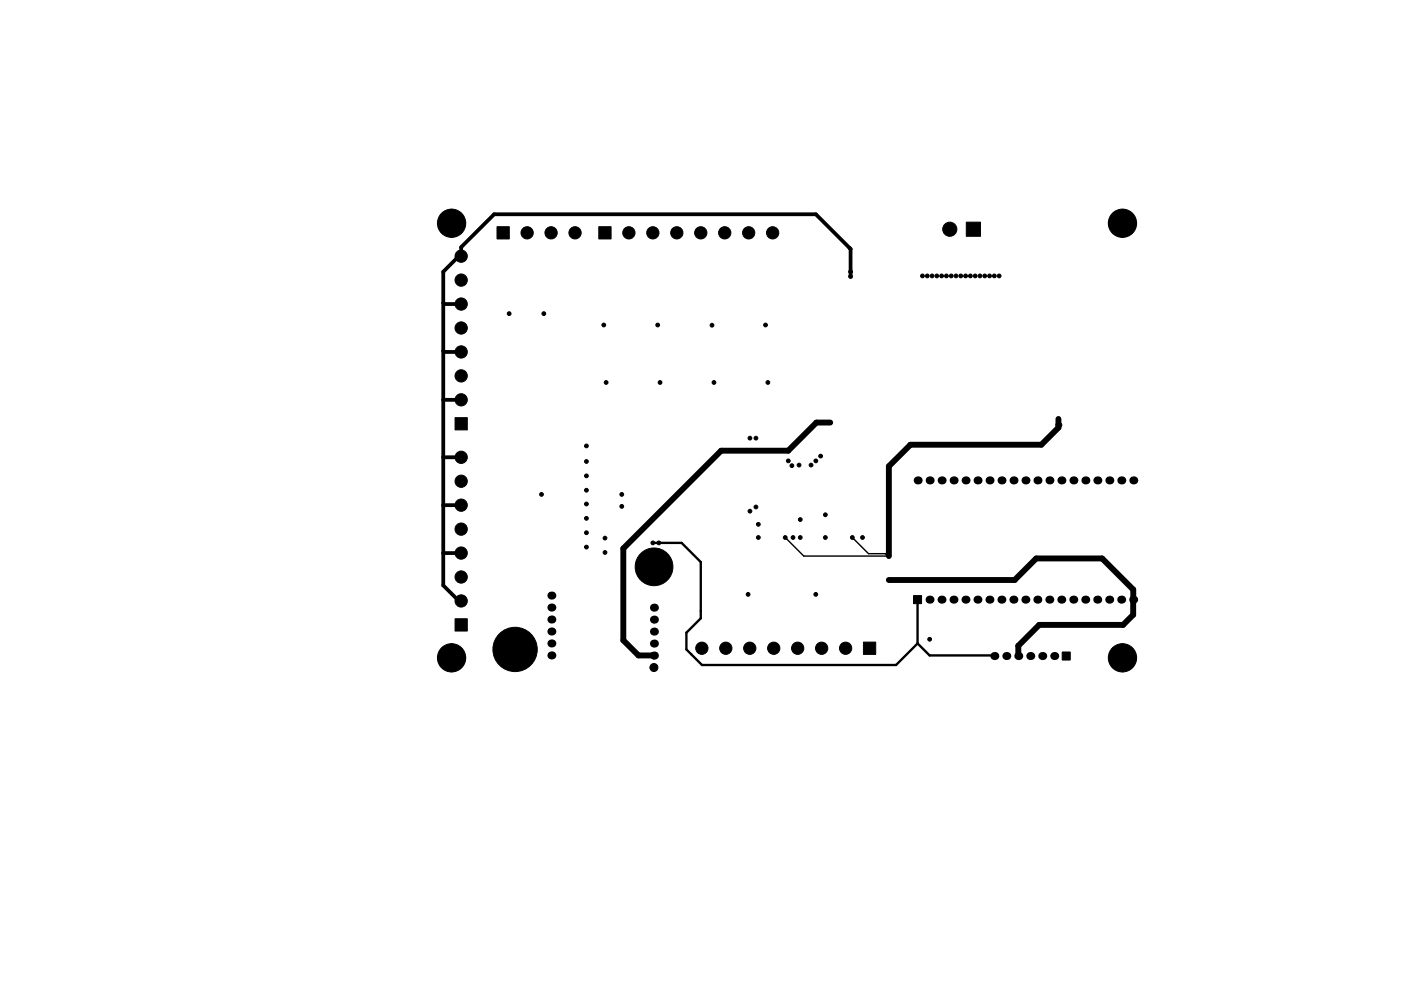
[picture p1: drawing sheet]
<svg xmlns="http://www.w3.org/2000/svg" width="297mm" height="210mm" viewBox="0 0 297 210" stroke-linecap="round" stroke-linejoin="round" font-family="sans-serif">
<g fill="#000">
<circle cx="224.4" cy="90.2" r=".63"/>
<circle cx="139.7" cy="115.2" r=".25"/>
<circle cx="194.6" cy="101.9" r=".85"/>
<circle cx="197.1" cy="101.9" r=".85"/>
<circle cx="199.6" cy="101.9" r=".85"/>
<circle cx="202.2" cy="101.9" r=".85"/>
<circle cx="204.7" cy="101.9" r=".85"/>
<circle cx="207.3" cy="101.9" r=".85"/>
<circle cx="209.8" cy="101.9" r=".85"/>
<circle cx="212.3" cy="101.9" r=".85"/>
<circle cx="214.9" cy="101.9" r=".85"/>
<circle cx="217.4" cy="101.9" r=".85"/>
<circle cx="220" cy="101.9" r=".85"/>
<circle cx="222.5" cy="101.9" r=".85"/>
<circle cx="225" cy="101.9" r=".85"/>
<circle cx="227.6" cy="101.9" r=".85"/>
<circle cx="230.1" cy="101.9" r=".85"/>
<circle cx="232.7" cy="101.9" r=".85"/>
<circle cx="235.2" cy="101.9" r=".85"/>
<circle cx="237.7" cy="101.9" r=".85"/>
<circle cx="240.3" cy="101.9" r=".85"/>
<circle cx="116.9" cy="131.4" r=".85"/>
<circle cx="116.9" cy="136.5" r=".85"/>
<circle cx="116.9" cy="139.1" r=".85"/>
<circle cx="116.9" cy="126.4" r=".85"/>
<circle cx="116.9" cy="128.9" r=".85"/>
<circle cx="116.9" cy="134" r=".85"/>
<circle cx="138.6" cy="131.5" r=".85"/>
<circle cx="138.6" cy="134" r=".85"/>
<circle cx="138.6" cy="128.9" r=".85"/>
<circle cx="138.6" cy="136.5" r=".85"/>
<circle cx="138.6" cy="139.1" r=".85"/>
<circle cx="197.1" cy="127.2" r=".85"/>
<circle cx="199.6" cy="127.2" r=".85"/>
<circle cx="202.2" cy="127.2" r=".85"/>
<circle cx="204.7" cy="127.2" r=".85"/>
<circle cx="207.2" cy="127.2" r=".85"/>
<circle cx="209.8" cy="127.2" r=".85"/>
<circle cx="210.8" cy="139.2" r=".85"/>
<circle cx="212.3" cy="127.2" r=".85"/>
<circle cx="213.4" cy="139.2" r=".85"/>
<circle cx="214.9" cy="127.2" r=".85"/>
<circle cx="215.9" cy="139.2" r=".85"/>
<circle cx="217.4" cy="127.2" r=".85"/>
<circle cx="218.4" cy="139.2" r=".85"/>
<circle cx="219.9" cy="127.2" r=".85"/>
<circle cx="221" cy="139.2" r=".85"/>
<circle cx="222.5" cy="127.2" r=".85"/>
<circle cx="223.5" cy="139.2" r=".85"/>
<circle cx="225" cy="127.2" r=".85"/>
<circle cx="227.6" cy="127.2" r=".85"/>
<circle cx="230.1" cy="127.2" r=".85"/>
<circle cx="232.6" cy="127.2" r=".85"/>
<circle cx="235.2" cy="127.2" r=".85"/>
<circle cx="237.7" cy="127.2" r=".85"/>
<circle cx="240.3" cy="127.2" r=".85"/>
</g>
<g fill="#000" stroke="#000" stroke-width=".21">
<path d="M105.4 48.1h2.6v2.6h-2.6zM127 48.1h2.6v2.6h-2.6zM204.9 47.1h3v3h-3zM96.5 88.6h2.6v2.6h-2.6zM96.5 131.3h2.6v2.6h-2.6zM183.1 136.2h2.6v2.6h-2.6zM193.7 126.4h1.7v1.7h-1.7zM225.2 138.3h1.7v1.7h-1.7z"/>
<circle cx="93.2" cy="47.4" r=".4"/>
<circle cx="94" cy="45.6" r=".4"/>
<circle cx="94" cy="49.1" r=".4"/>
<circle cx="95.7" cy="47.4" r="3"/>
<circle cx="95.7" cy="44.8" r=".4"/>
<circle cx="95.7" cy="49.9" r=".4"/>
<circle cx="97.5" cy="45.6" r=".4"/>
<circle cx="97.5" cy="49.1" r=".4"/>
<circle cx="97.8" cy="59.4" r="1.3"/>
<circle cx="97.8" cy="54.4" r="1.3"/>
<circle cx="98.3" cy="47.4" r=".4"/>
<circle cx="111.8" cy="49.4" r="1.3"/>
<circle cx="116.8" cy="49.4" r="1.3"/>
<circle cx="121.9" cy="49.4" r="1.3"/>
<circle cx="133.3" cy="49.4" r="1.3"/>
<circle cx="138.4" cy="49.4" r="1.3"/>
<circle cx="143.5" cy="49.4" r="1.3"/>
<circle cx="148.6" cy="49.4" r="1.3"/>
<circle cx="153.7" cy="49.4" r="1.3"/>
<circle cx="158.7" cy="49.4" r="1.3"/>
<circle cx="163.8" cy="49.4" r="1.3"/>
<circle cx="180.3" cy="58.7" r=".4"/>
<circle cx="180.3" cy="57.7" r=".4"/>
<circle cx="195.6" cy="58.5" r=".4"/>
<circle cx="196.6" cy="58.5" r=".4"/>
<circle cx="197.6" cy="58.5" r=".4"/>
<circle cx="198.6" cy="58.5" r=".4"/>
<circle cx="199.6" cy="58.5" r=".4"/>
<circle cx="200.7" cy="58.5" r=".4"/>
<circle cx="201.4" cy="48.6" r="1.5"/>
<circle cx="201.7" cy="58.5" r=".4"/>
<circle cx="202.7" cy="58.5" r=".4"/>
<circle cx="203.7" cy="58.5" r=".4"/>
<circle cx="204.7" cy="58.5" r=".4"/>
<circle cx="205.7" cy="58.5" r=".4"/>
<circle cx="206.8" cy="58.5" r=".4"/>
<circle cx="207.8" cy="58.5" r=".4"/>
<circle cx="208.8" cy="58.5" r=".4"/>
<circle cx="209.8" cy="58.5" r=".4"/>
<circle cx="210.8" cy="58.5" r=".4"/>
<circle cx="211.8" cy="58.5" r=".4"/>
<circle cx="235.4" cy="47.4" r=".4"/>
<circle cx="236.2" cy="45.6" r=".4"/>
<circle cx="236.2" cy="49.1" r=".4"/>
<circle cx="238" cy="47.4" r="3"/>
<circle cx="238" cy="49.9" r=".4"/>
<circle cx="238" cy="44.8" r=".4"/>
<circle cx="239.8" cy="45.6" r=".4"/>
<circle cx="239.8" cy="49.1" r=".4"/>
<circle cx="240.5" cy="47.4" r=".4"/>
<circle cx="97.8" cy="79.8" r="1.3"/>
<circle cx="97.8" cy="74.7" r="1.3"/>
<circle cx="97.8" cy="69.6" r="1.3"/>
<circle cx="97.8" cy="64.5" r="1.3"/>
<circle cx="108" cy="66.5" r=".4"/>
<circle cx="115.3" cy="66.5" r=".4"/>
<circle cx="128" cy="69" r=".4"/>
<circle cx="139.4" cy="69" r=".4"/>
<circle cx="151" cy="69" r=".4"/>
<circle cx="162.3" cy="69" r=".4"/>
<circle cx="97.8" cy="84.8" r="1.3"/>
<circle cx="97.8" cy="97" r="1.3"/>
<circle cx="124.3" cy="94.6" r=".4"/>
<circle cx="124.3" cy="97.9" r=".4"/>
<circle cx="128.5" cy="81.1" r=".4"/>
<circle cx="139.9" cy="81.1" r=".4"/>
<circle cx="151.4" cy="81.1" r=".4"/>
<circle cx="159" cy="93" r=".4"/>
<circle cx="160.3" cy="93" r=".4"/>
<circle cx="162.8" cy="81.1" r=".4"/>
<circle cx="167.1" cy="97.8" r=".4"/>
<circle cx="167.9" cy="98.8" r=".4"/>
<circle cx="169.4" cy="98.7" r=".4"/>
<circle cx="172" cy="98.7" r=".4"/>
<circle cx="173" cy="97.8" r=".4"/>
<circle cx="174" cy="96.8" r=".4"/>
<circle cx="174.8" cy="89.7" r=".4"/>
<circle cx="176" cy="89.7" r=".4"/>
<circle cx="224.4" cy="88.9" r=".4"/>
<circle cx="224.4" cy="90.2" r=".4"/>
<circle cx="97.8" cy="117.3" r="1.3"/>
<circle cx="97.8" cy="102.1" r="1.3"/>
<circle cx="97.8" cy="112.3" r="1.3"/>
<circle cx="97.8" cy="107.2" r="1.3"/>
<circle cx="114.8" cy="104.9" r=".4"/>
<circle cx="124.3" cy="116.1" r=".4"/>
<circle cx="124.3" cy="101" r=".4"/>
<circle cx="124.3" cy="110" r=".4"/>
<circle cx="124.3" cy="113" r=".4"/>
<circle cx="124.3" cy="106.9" r=".4"/>
<circle cx="124.3" cy="104" r=".4"/>
<circle cx="128.3" cy="117.2" r=".4"/>
<circle cx="128.3" cy="114.2" r=".4"/>
<circle cx="131.8" cy="107.4" r=".4"/>
<circle cx="131.8" cy="104.9" r=".4"/>
<circle cx="138.4" cy="115.2" r=".4"/>
<circle cx="139.7" cy="115.2" r=".4"/>
<circle cx="159" cy="108.5" r=".4"/>
<circle cx="160.3" cy="107.6" r=".4"/>
<circle cx="160.8" cy="114" r=".4"/>
<circle cx="160.8" cy="111.2" r=".4"/>
<circle cx="166.5" cy="114" r=".4"/>
<circle cx="168.1" cy="114" r=".4"/>
<circle cx="169.7" cy="114" r=".4"/>
<circle cx="169.7" cy="110.2" r=".4"/>
<circle cx="175" cy="109.2" r=".4"/>
<circle cx="175" cy="114" r=".4"/>
<circle cx="180.7" cy="114" r=".4"/>
<circle cx="182.9" cy="114" r=".4"/>
<circle cx="188.5" cy="118" r=".4"/>
<circle cx="93.2" cy="139.6" r=".4"/>
<circle cx="94" cy="137.8" r=".4"/>
<circle cx="95.7" cy="139.6" r="3"/>
<circle cx="95.7" cy="137" r=".4"/>
<circle cx="97.5" cy="137.8" r=".4"/>
<circle cx="97.8" cy="122.4" r="1.3"/>
<circle cx="97.8" cy="127.5" r="1.3"/>
<circle cx="98.3" cy="139.6" r=".4"/>
<circle cx="109.2" cy="137.8" r="4.7"/>
<circle cx="132.2" cy="125.3" r=".4"/>
<circle cx="132.2" cy="126.4" r=".4"/>
<circle cx="138.7" cy="120.3" r="4"/>
<circle cx="148.8" cy="137.5" r="1.3"/>
<circle cx="153.9" cy="137.5" r="1.3"/>
<circle cx="158.6" cy="126.1" r=".4"/>
<circle cx="159" cy="137.5" r="1.3"/>
<circle cx="164" cy="137.5" r="1.3"/>
<circle cx="169.1" cy="137.5" r="1.3"/>
<circle cx="173" cy="126.1" r=".4"/>
<circle cx="174.2" cy="137.5" r="1.3"/>
<circle cx="179.3" cy="137.5" r="1.3"/>
<circle cx="188.5" cy="123.1" r=".4"/>
<circle cx="197.1" cy="135.6" r=".4"/>
<circle cx="235.4" cy="139.6" r=".4"/>
<circle cx="236.2" cy="137.8" r=".4"/>
<circle cx="238" cy="139.6" r="3"/>
<circle cx="238" cy="137" r=".4"/>
<circle cx="239.8" cy="137.8" r=".4"/>
<circle cx="240.5" cy="139.6" r=".4"/>
<circle cx="94" cy="141.3" r=".4"/>
<circle cx="95.7" cy="142.1" r=".4"/>
<circle cx="97.5" cy="141.3" r=".4"/>
<circle cx="138.6" cy="141.6" r=".85"/>
<circle cx="236.2" cy="141.3" r=".4"/>
<circle cx="238" cy="142.1" r=".4"/>
<circle cx="239.8" cy="141.3" r=".4"/>
</g>
<path d="M176 89.7h-2.9l-6 5.9h-14.2l-20.7 20.8v19.4l3.2 3.3h3l.3 .2M224.4 88.9v1.8l-3.6 3.7h-27.8l-4.5 4.5v19.1M188.5 123.1h26.6l4.6-4.6h14l6.6 6.6v2M215.9 139.2h.1M240.3 127.2v3.2l-2.2 2.2h-17.8l-4.4 4.4v2.2" fill="none" stroke="#000" stroke-width="1.3"/>
<path d="M166.5 114l3.9 4h18.1M180.7 114l3.4 3.5h3.6l.5 .5M215.9 137v2.2M215.9 137h.1M240.3 127.1v3.3l-2.2 2.2" fill="none" stroke="#000" stroke-width=".3"/>
<path d="M138.4 115.2h6.1l4.1 4v12l-3.1 3v3.6l3.3 3.3h41.2l4.5-4.6v-9.3M194.5 136.5l2.6 2.6h13.7" fill="none" stroke="#000" stroke-width=".5"/>
<path d="M97 54.4l.8-.2v-1.8l7-6.9h68.2l7.3 7.3v5.9M97.3 54.4l-3.3 3.3v66.5l3.3 3.3M94 64.3l.2 .2h3.1M94 74.4l.2 .3h3.1M94 84.8h3.3M94 97h3.3M94 107.2h3.3M94 117.3h3.3" fill="none" stroke="#000" stroke-width=".8"/>
</svg>
